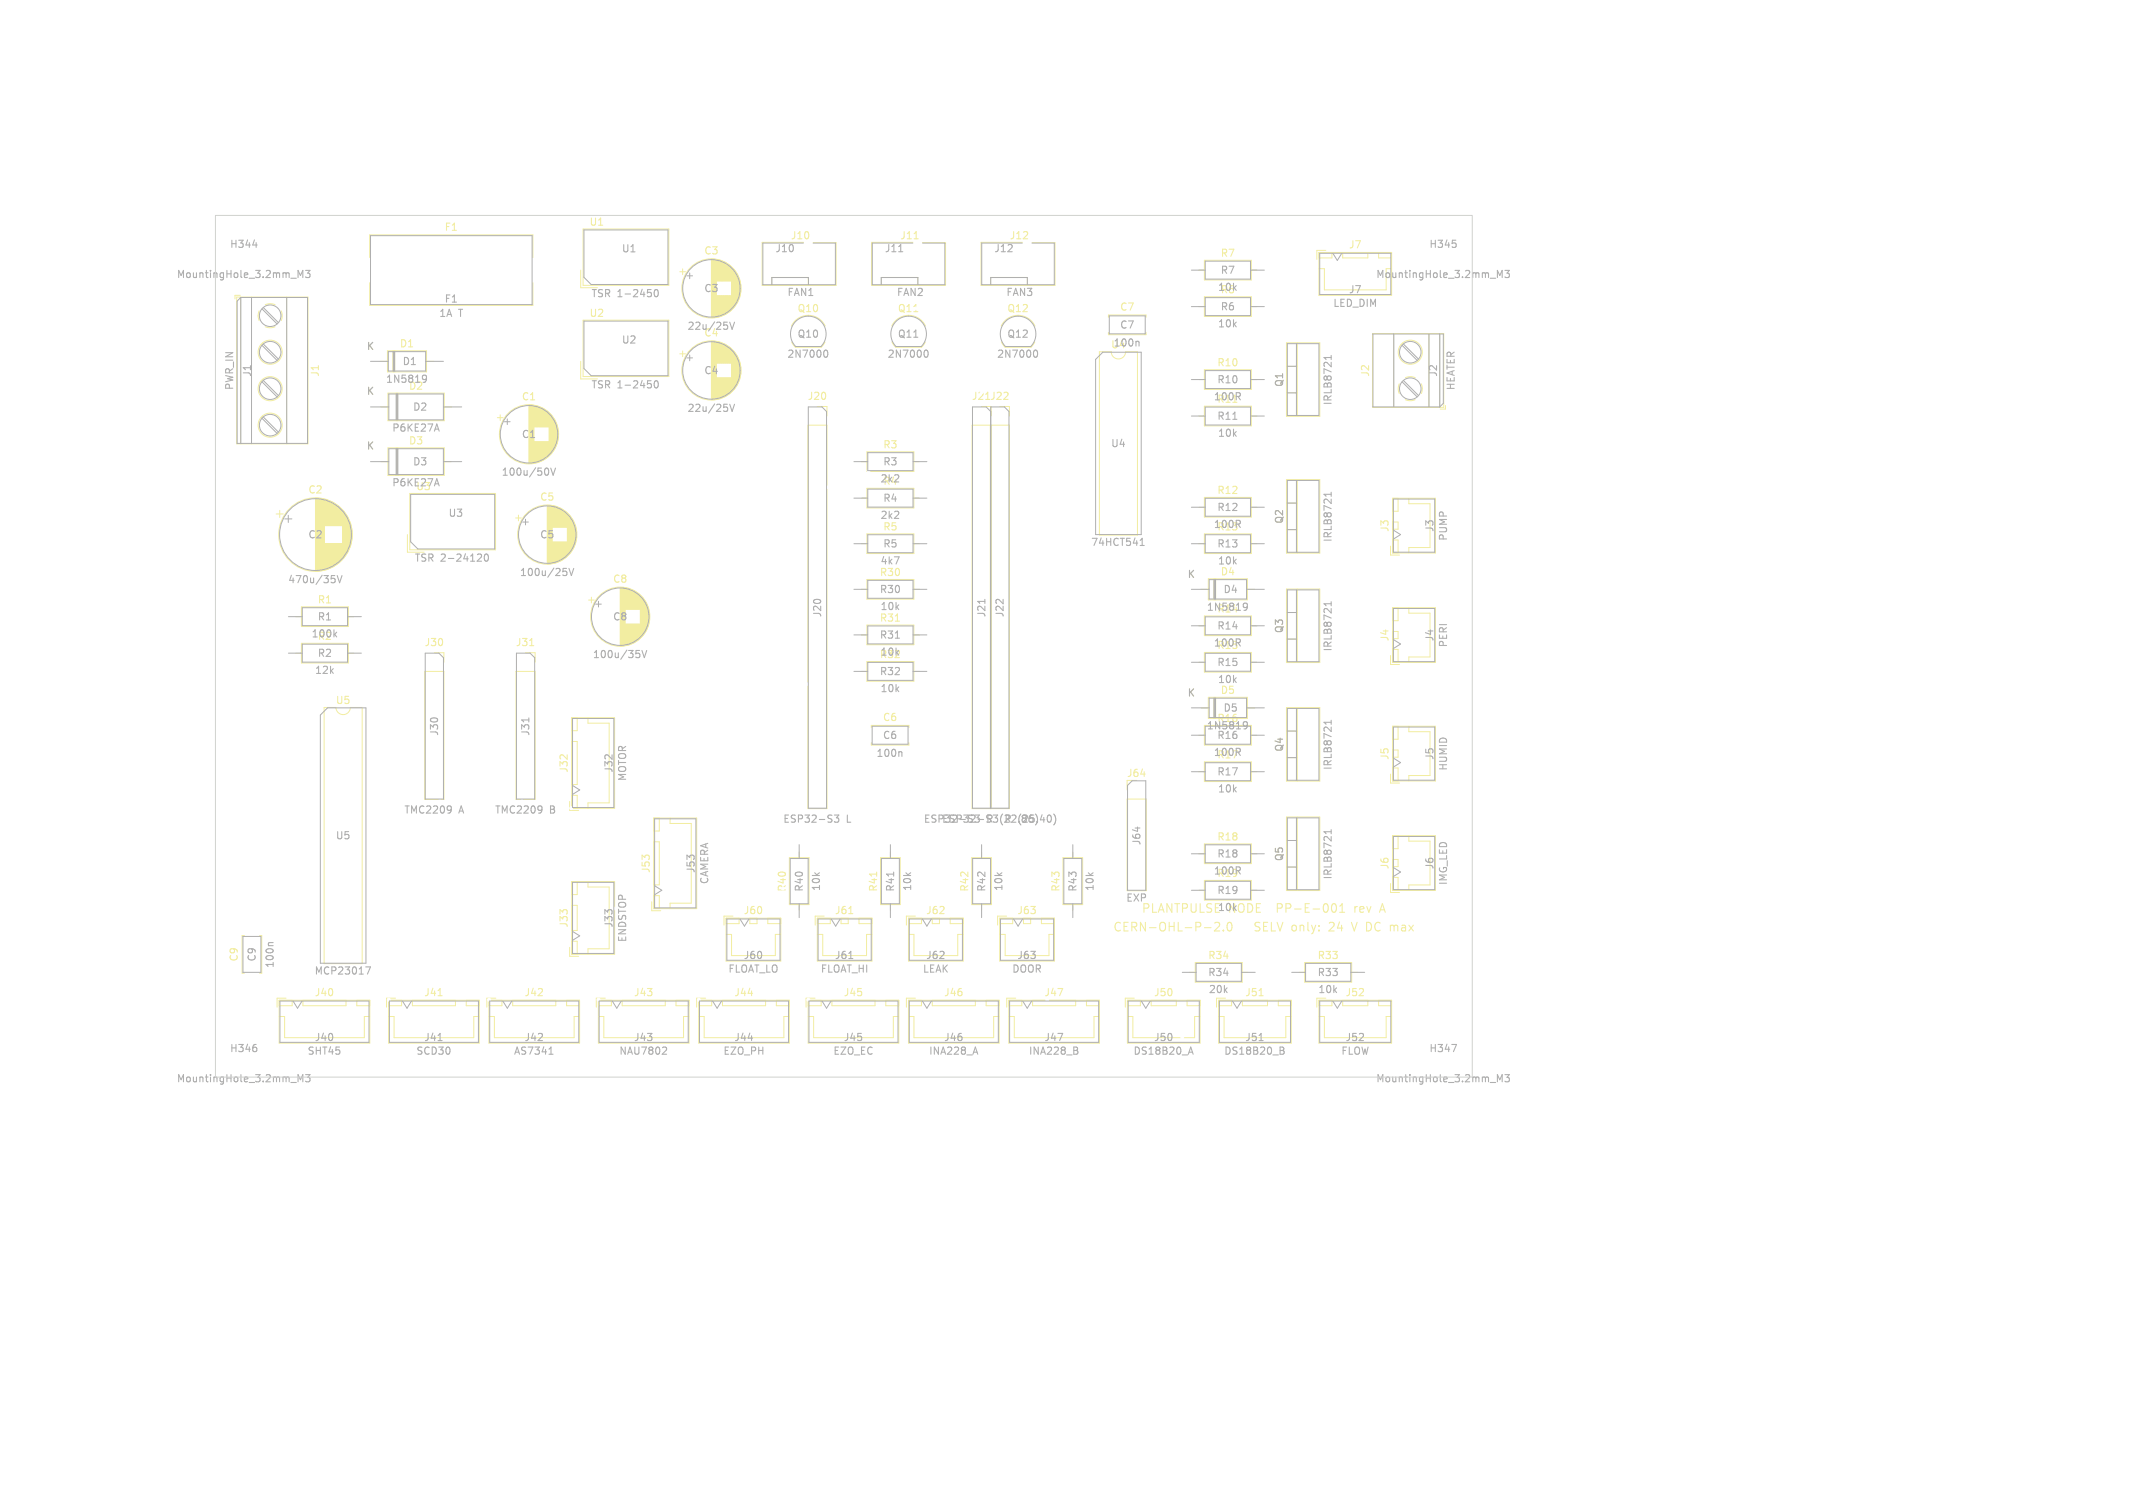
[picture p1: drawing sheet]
<svg xmlns="http://www.w3.org/2000/svg" width="297mm" height="210mm" viewBox="0 0 297 210" stroke-linecap="round" stroke-linejoin="round" font-family="sans-serif">
<defs><g id="words">
<g font-size="1.7" fill="#f2eda1">
<text x="154.9" y="129.9">CERN-OHL-P-2.0</text>
<text x="158.9" y="127.3">PLANTPULSE</text>
<text x="171" y="127.3">NODE</text>
<text x="175" y="129.9">SELV only:</text>
<text x="178.1" y="127.3">PP-E-001</text>
<text x="185.8" y="129.9">24</text>
<text x="189.1" y="127.3">rev</text>
<text x="189.2" y="129.9">V DC max</text>
<text x="192.9" y="127.3">A</text>
</g>
<g font-size="1.4" fill="#afafaf">
<text x="31.9" y="34.7">H344</text>
<text x="86.5" y="35.3">U1</text>
<text x="107.9" y="35.3">J10</text>
<text x="123.1" y="35.3">J11</text>
<text x="138.3" y="35.3">J12</text>
<text x="198.9" y="34.7">H345</text>
<text x="24.5" y="38.9">MountingHole_3.2mm_M3</text>
<text x="82.2" y="41.6">TSR 1-2450</text>
<text x="98" y="40.9">C3</text>
<text x="109.5" y="41.4">FAN1</text>
<text x="124.8" y="41.4">FAN2</text>
<text x="140" y="41.4">FAN3</text>
<text x="169.5" y="40.7">10k</text>
<text x="169.9" y="41.1">R6</text>
<text x="169.9" y="38.3">R7</text>
<text x="187.7" y="41">J7</text>
<text x="191.5" y="38.9">MountingHole_3.2mm_M3</text>
<text x="61" y="44.3">1A</text>
<text x="61.8" y="42.3">F1</text>
<text x="63.9" y="44.3">T</text>
<text x="95.6" y="46.1">22u/25V</text>
<text x="98" y="47.1">C4</text>
<text x="110.9" y="47.2">Q10</text>
<text x="124.9" y="47.2">Q11</text>
<text x="140.2" y="47.2">Q12</text>
<text x="155.9" y="46">C7</text>
<text x="169.5" y="45.8">10k</text>
<text x="169.9" y="43.4">R6</text>
<text x="185.5" y="42.9">LED_DIM</text>
<text x="35.1" y="52.6" transform="rotate(-90 35.1 52.6)">J1</text>
<text x="51" y="48.9">K</text>
<text x="53.6" y="53.5">1N5819</text>
<text x="56" y="51">D1</text>
<text x="86.5" y="48">U2</text>
<text x="98" y="52.3">C4</text>
<text x="109.5" y="50">2N7000</text>
<text x="123.5" y="50">2N7000</text>
<text x="138.7" y="50">2N7000</text>
<text x="154.6" y="48.7">U4</text>
<text x="155" y="48.5">100n</text>
<text x="169.4" y="53.6">R10</text>
<text x="178.9" y="54" transform="rotate(-90 178.9 54)">Q1</text>
<text x="200.3" y="52.6" transform="rotate(-90 200.3 52.6)">J2</text>
<text x="32.7" y="54.4" transform="rotate(-90 32.7 54.4)">PWR_IN</text>
<text x="51" y="55.2">K</text>
<text x="56.8" y="54.5">D2</text>
<text x="57.4" y="57.4">D2</text>
<text x="82.2" y="54.3">TSR 1-2450</text>
<text x="95.6" y="57.6">22u/25V</text>
<text x="168.9" y="56">100R</text>
<text x="169.4" y="56.3">R11</text>
<text x="169.4" y="58.7">R11</text>
<text x="185.6" y="56.5" transform="rotate(-90 185.6 56.5)">IRLB8721</text>
<text x="202.8" y="54.5" transform="rotate(-90 202.8 54.5)">HEATER</text>
<text x="51" y="62.8">K</text>
<text x="54.5" y="60.3">P6KE27A</text>
<text x="57.4" y="65">D3</text>
<text x="72.6" y="61.2">C1</text>
<text x="122.9" y="65">R3</text>
<text x="154.6" y="62.5">U4</text>
<text x="169.5" y="61">10k</text>
<text x="54.5" y="67.9">P6KE27A</text>
<text x="57.9" y="68.5">U3</text>
<text x="69.7" y="66.5">100u/50V</text>
<text x="122.5" y="67.4">2k2</text>
<text x="122.9" y="67.7">R4</text>
<text x="122.9" y="70.1">R4</text>
<text x="169.4" y="71.4">R12</text>
<text x="42.8" y="75.2">C2</text>
<text x="62.4" y="72.2">U3</text>
<text x="75.1" y="75.2">C5</text>
<text x="122.5" y="72.5">2k2</text>
<text x="122.9" y="76.4">R5</text>
<text x="151.8" y="76.2">74HCT541</text>
<text x="168.9" y="73.7">100R</text>
<text x="169.4" y="74.1">R13</text>
<text x="169.4" y="76.4">R13</text>
<text x="178.9" y="73" transform="rotate(-90 178.9 73)">Q2</text>
<text x="185.6" y="75.6" transform="rotate(-90 185.6 75.6)">IRLB8721</text>
<text x="199.8" y="74.2" transform="rotate(-90 199.8 74.2)">J3</text>
<text x="201.7" y="75.4" transform="rotate(-90 201.7 75.4)">PUMP</text>
<text x="40" y="81.4">470u/35V</text>
<text x="57.6" y="78.4">TSR 2-24120</text>
<text x="72.3" y="80.4">100u/25V</text>
<text x="122.4" y="82.8">R30</text>
<text x="122.5" y="78.8">4k7</text>
<text x="165.3" y="80.7">K</text>
<text x="169.5" y="78.8">10k</text>
<text x="170.3" y="82.8">D4</text>
<text x="43.3" y="89">100k</text>
<text x="44.1" y="89.3">R2</text>
<text x="44.1" y="86.6">R1</text>
<text x="85.3" y="86.6">C8</text>
<text x="114.5" y="86.1" transform="rotate(-90 114.5 86.1)">J20</text>
<text x="122.4" y="89.1">R31</text>
<text x="122.5" y="85.2">10k</text>
<text x="137.4" y="86.1" transform="rotate(-90 137.4 86.1)">J21</text>
<text x="139.9" y="86.1" transform="rotate(-90 139.9 86.1)">J22</text>
<text x="167.9" y="85.3">1N5819</text>
<text x="169.4" y="85.5">R14</text>
<text x="169.4" y="87.9">R14</text>
<text x="178.9" y="88.3" transform="rotate(-90 178.9 88.3)">Q3</text>
<text x="199.8" y="89.4" transform="rotate(-90 199.8 89.4)">J4</text>
<text x="43.8" y="94.1">12k</text>
<text x="44.1" y="91.7">R2</text>
<text x="82.4" y="91.9">100u/35V</text>
<text x="122.4" y="94.2">R32</text>
<text x="122.5" y="91.5">10k</text>
<text x="168.9" y="90.2">100R</text>
<text x="169.4" y="90.6">R15</text>
<text x="169.4" y="93">R15</text>
<text x="169.5" y="95.3">10k</text>
<text x="185.6" y="90.8" transform="rotate(-90 185.6 90.8)">IRLB8721</text>
<text x="201.7" y="90.3" transform="rotate(-90 201.7 90.3)">PERI</text>
<text x="122.5" y="96.6">10k</text>
<text x="165.3" y="97.2">K</text>
<text x="167.9" y="101.8">1N5819</text>
<text x="169.4" y="100.7">R16</text>
<text x="170.3" y="99.3">D5</text>
<text x="61.2" y="102.6" transform="rotate(-90 61.2 102.6)">J30</text>
<text x="73.9" y="102.6" transform="rotate(-90 73.9 102.6)">J31</text>
<text x="85.5" y="107.7" transform="rotate(-90 85.5 107.7)">J32</text>
<text x="121.9" y="105.6">100n</text>
<text x="122.8" y="103.1">C6</text>
<text x="168.9" y="105.5">100R</text>
<text x="169.4" y="105.8">R17</text>
<text x="169.4" y="103.1">R16</text>
<text x="178.9" y="104.8" transform="rotate(-90 178.9 104.8)">Q4</text>
<text x="185.6" y="107.3" transform="rotate(-90 185.6 107.3)">IRLB8721</text>
<text x="199.8" y="105.9" transform="rotate(-90 199.8 105.9)">J5</text>
<text x="201.7" y="107.4" transform="rotate(-90 201.7 107.4)">HUMID</text>
<text x="56.2" y="113.5">TMC2209</text>
<text x="63.9" y="113.5">A</text>
<text x="68.8" y="113.5">TMC2209</text>
<text x="76.5" y="113.5">B</text>
<text x="87.4" y="108.9" transform="rotate(-90 87.4 108.9)">MOTOR</text>
<text x="169.4" y="108.2">R17</text>
<text x="169.5" y="110.6">10k</text>
<text x="46.7" y="117.1">U5</text>
<text x="109" y="114.8">ESP32-S3</text>
<text x="117.9" y="114.8">L</text>
<text x="128.5" y="114.8">ESP32-S3</text>
<text x="131.1" y="114.8">ESP32-S3R</text>
<text x="139.5" y="114.8">(22.86)</text>
<text x="140" y="114.8">R</text>
<text x="142" y="114.8">(25.40)</text>
<text x="159" y="117.8" transform="rotate(-90 159 117.8)">J64</text>
<text x="169.4" y="119.6">R18</text>
<text x="96.9" y="121.7" transform="rotate(-90 96.9 121.7)">J53</text>
<text x="98.8" y="123.2" transform="rotate(-90 98.8 123.2)">CAMERA</text>
<text x="112" y="124.3" transform="rotate(-90 112 124.3)">R40</text>
<text x="114.4" y="124.2" transform="rotate(-90 114.4 124.2)">10k</text>
<text x="124.7" y="124.3" transform="rotate(-90 124.7 124.3)">R41</text>
<text x="127.1" y="124.2" transform="rotate(-90 127.1 124.2)">10k</text>
<text x="137.4" y="124.3" transform="rotate(-90 137.4 124.3)">R42</text>
<text x="139.8" y="124.2" transform="rotate(-90 139.8 124.2)">10k</text>
<text x="150.1" y="124.3" transform="rotate(-90 150.1 124.3)">R43</text>
<text x="152.5" y="124.2" transform="rotate(-90 152.5 124.2)">10k</text>
<text x="156.7" y="125.8">EXP</text>
<text x="168.9" y="122">100R</text>
<text x="169.4" y="122.3">R19</text>
<text x="169.4" y="124.7">R19</text>
<text x="178.9" y="120" transform="rotate(-90 178.9 120)">Q5</text>
<text x="185.6" y="122.6" transform="rotate(-90 185.6 122.6)">IRLB8721</text>
<text x="199.8" y="121.2" transform="rotate(-90 199.8 121.2)">J6</text>
<text x="201.7" y="123.4" transform="rotate(-90 201.7 123.4)">IMG_LED</text>
<text x="85.5" y="129.3" transform="rotate(-90 85.5 129.3)">J33</text>
<text x="87.4" y="131.3" transform="rotate(-90 87.4 131.3)">ENDSTOP</text>
<text x="169.5" y="127.1">10k</text>
<text x="35.8" y="134" transform="rotate(-90 35.8 134)">C9</text>
<text x="38.3" y="134.9" transform="rotate(-90 38.3 134.9)">100n</text>
<text x="43.7" y="135.9">MCP23017</text>
<text x="101.3" y="135.7">FLOAT_LO</text>
<text x="103.5" y="133.8">J60</text>
<text x="114.2" y="135.7">FLOAT_HI</text>
<text x="116.2" y="133.8">J61</text>
<text x="128.4" y="135.7">LEAK</text>
<text x="128.9" y="133.8">J62</text>
<text x="140.8" y="135.7">DOOR</text>
<text x="141.6" y="133.8">J63</text>
<text x="168.1" y="136.1">R34</text>
<text x="183.4" y="136.1">R33</text>
<text x="168.2" y="138.5">20k</text>
<text x="183.5" y="138.5">10k</text>
<text x="31.9" y="146.7">H346</text>
<text x="42.7" y="147.1">SHT45</text>
<text x="43.7" y="145.2">J40</text>
<text x="57.9" y="147.1">SCD30</text>
<text x="59" y="145.2">J41</text>
<text x="71.5" y="147.1">AS7341</text>
<text x="72.9" y="145.2">J42</text>
<text x="86.1" y="147.1">NAU7802</text>
<text x="88.2" y="145.2">J43</text>
<text x="100.6" y="147.1">EZO_PH</text>
<text x="102.1" y="145.2">J44</text>
<text x="115.9" y="147.1">EZO_EC</text>
<text x="117.4" y="145.2">J45</text>
<text x="129.3" y="147.1">INA228_A</text>
<text x="131.4" y="145.2">J46</text>
<text x="143.2" y="147.1">INA228_B</text>
<text x="145.3" y="145.2">J47</text>
<text x="157.7" y="147.1">DS18B20_A</text>
<text x="160.6" y="145.2">J50</text>
<text x="170.4" y="147.1">DS18B20_B</text>
<text x="173.3" y="145.2">J51</text>
<text x="186.7" y="147.1">FLOW</text>
<text x="187.3" y="145.2">J52</text>
<text x="198.9" y="146.7">H347</text>
<text x="24.5" y="150.9">MountingHole_3.2mm_M3</text>
<text x="191.5" y="150.9">MountingHole_3.2mm_M3</text>
</g>
<g font-size="1.4" fill="#f2eda1">
<text x="61.8" y="32.3">F1</text>
<text x="82" y="31.6">U1</text>
<text x="98" y="35.6">C3</text>
<text x="110" y="33.5">J10</text>
<text x="125.3" y="33.5">J11</text>
<text x="140.5" y="33.5">J12</text>
<text x="169.9" y="36">R7</text>
<text x="187.7" y="34.8">J7</text>
<text x="82" y="44.3">U2</text>
<text x="110.9" y="43.7">Q10</text>
<text x="140.2" y="43.7">Q12</text>
<text x="155.9" y="43.5">C7</text>
<text x="44.6" y="52.6" transform="rotate(-90 44.6 52.6)">J1</text>
<text x="55.6" y="48.6">D1</text>
<text x="169.4" y="51.2">R10</text>
<text x="190.8" y="52.6" transform="rotate(-90 190.8 52.6)">J2</text>
<text x="72.6" y="56">C1</text>
<text x="112.4" y="55.9">J20</text>
<text x="56.8" y="62.1">D3</text>
<text x="122.9" y="62.6">R3</text>
<text x="42.8" y="68.9">C2</text>
<text x="75.1" y="69.9">C5</text>
<text x="169.4" y="69">R12</text>
<text x="122.9" y="74.1">R5</text>
<text x="193.5" y="74.2" transform="rotate(-90 193.5 74.2)">J3</text>
<text x="85.3" y="81.4">C8</text>
<text x="122.4" y="80.4">R30</text>
<text x="169.9" y="80.3">D4</text>
<text x="44.1" y="84.2">R1</text>
<text x="122.4" y="86.8">R31</text>
<text x="193.5" y="89.4" transform="rotate(-90 193.5 89.4)">J4</text>
<text x="59" y="90.2">J30</text>
<text x="71.7" y="90.2">J31</text>
<text x="122.4" y="91.9">R32</text>
<text x="46.7" y="98.2">U5</text>
<text x="122.8" y="100.6">C6</text>
<text x="169.9" y="96.8">D5</text>
<text x="79.2" y="107.7" transform="rotate(-90 79.2 107.7)">J32</text>
<text x="193.5" y="105.9" transform="rotate(-90 193.5 105.9)">J5</text>
<text x="156.8" y="108.4">J64</text>
<text x="169.4" y="117.3">R18</text>
<text x="90.7" y="121.7" transform="rotate(-90 90.7 121.7)">J53</text>
<text x="122.3" y="124.3" transform="rotate(-90 122.3 124.3)">R41</text>
<text x="135" y="124.3" transform="rotate(-90 135 124.3)">R42</text>
<text x="147.7" y="124.3" transform="rotate(-90 147.7 124.3)">R43</text>
<text x="193.5" y="121.2" transform="rotate(-90 193.5 121.2)">J6</text>
<text x="79.2" y="129.3" transform="rotate(-90 79.2 129.3)">J33</text>
<text x="103.5" y="127.5">J60</text>
<text x="116.2" y="127.5">J61</text>
<text x="128.9" y="127.5">J62</text>
<text x="141.6" y="127.5">J63</text>
<text x="33.3" y="134" transform="rotate(-90 33.3 134)">C9</text>
<text x="168.1" y="133.8">R34</text>
<text x="183.4" y="133.8">R33</text>
<text x="43.7" y="138.9">J40</text>
<text x="59" y="138.9">J41</text>
<text x="72.9" y="138.9">J42</text>
<text x="88.2" y="138.9">J43</text>
<text x="102.1" y="138.9">J44</text>
<text x="117.4" y="138.9">J45</text>
<text x="131.4" y="138.9">J46</text>
<text x="160.6" y="138.9">J50</text>
<text x="173.3" y="138.9">J51</text>
<text x="187.3" y="138.9">J52</text>
</g>
<g font-size="1.4" fill="#fff">
<text x="124.9" y="43.7">Q11</text>
<text x="135.2" y="55.9">J21 J22</text>
<text x="109.6" y="124.3" transform="rotate(-90 109.6 124.3)">R40</text>
<text x="145.3" y="138.9">J47</text>
</g>
</g></defs>
<g fill="none" stroke="#f2eda1" stroke-width=".15">
<path d="M127.3 33.3h.6M127.2 43.4h.6M73.8 89.9h.5M124.7 86.5h.5M61 138.7h.6M118.2 127.2h.6M122.1 121.4v.6M169.1 128.6l.5-.2 .2 .2v.2l-.7 .8h.7M170.3 129.5v.1M171 128.6l.1-.2a.65 .65 0 0 1 .5 .5 .65 .65 0 0 1-.2 .7h-.1a.65 .65 0 0 1-.3-1zM175.3 138.7h.6M185.5 128.4l-.4 .2"/>
<path d="M185.6 125.9l.1-.1a.65 .65 0 0 1 .5 .5 .65 .65 0 0 1-.3 .7h-.3M185.7 129l-.7 .6h.8M186.5 127h.7M186.5 126.2l.4-.4v1.2M188.2 128.4l.4 1.2 .4-1.2M192.2 126.7h.6M192.5 125.8l-.4 1.2"/>
</g>
<g fill="none" stroke="#f2eda1" stroke-width=".14">
<path d="M51.5 35.9v-3.2h22.7v3.2M51.5 39.4v3.1h22.7v-3.1M80.9 37.6v2.5h2.3M81.2 31.9h11.9v7.8h-11.9zM94.7 37.8h.8M95.1 37.4v.8M99.1 36.1v8.1M99.2 36.1v8.1M99.3 36.1v8.1M99.4 36.1v8.1M99.5 36.1v8.1M99.6 36.1v8.1"/>
<path d="M99.7 36.1v8.1M99.8 36.1v3M99.8 36.2v2.9M99.9 36.2v2.9M100 36.2v2.9M100.1 36.2v2.9M100.2 36.2v2.9M100.3 36.3v2.8M100.4 36.3v2.8M100.5 36.3v2.8M100.5 36.4v2.7M100.6 36.4v2.7"/>
<path d="M100.7 36.4v2.7M100.8 36.5v2.6M100.9 36.5v2.6M101 36.6v2.5M101.1 36.6v2.5M101.2 36.7v2.4M101.3 36.7v2.4M101.3 36.8v2.3M101.4 36.8v2.3M101.5 36.9v2.2M101.6 36.9v2.2M101.6 37v2.1"/>
<path d="M101.7 37v2.1M101.7 37.1v2M101.8 37.1v2M101.9 37.2v5.9M101.9 37.3v5.8M102 37.3v5.7M102.1 37.4v5.5M102.1 37.5v5.4M102.2 37.5v5.3M102.2 37.6v5.2M102.3 37.6v5.1M102.3 37.7v5"/>
<path d="M102.3 37.7v4.9M102.4 37.8v4.8M102.4 37.8v4.7M102.5 37.9v4.5M102.5 38v4.3M102.6 38.1v4.2M102.6 38.1v4.1M102.7 38.2v3.9M102.7 38.3v3.7M102.8 38.4v3.5M102.8 38.5v3.3M102.9 38.6v3.1"/>
<path d="M102.9 38.7v2.9M102.9 38.8v2.7M103 38.9v2.5M103 39.1v2.2M103.1 39.2v1.9M103.1 39.4v1.5M103.1 39.6v1.1M107.5 39.6v-1h5v1M111.9 33.8h-5.8v5.9h10.3v-5.9h-3.2M122.7 39.6v-1h5.1v1M127.1 33.8h-5.7v5.9h10.3v-5.9h-3.2M137.9 39.6v-1h5.1v1"/>
<path d="M142.3 33.8h-5.7v5.9h10.3v-5.9h-3.2M166.9 37.6h.8M167.7 36.3h6.5v2.7h-6.5zM174.2 37.6h.8M183.6 35.2h10.2v5.9h-10.2zM183.7 37.4h.7v3h8.6v-3h.8M184.6 34.9h-1.2v1.2M185.5 35.2v.7h-1.8M187 35.2v.7h3.5v-.7M192 35.2v.7h1.8M33 41.4h9.9v20.4h-9.9zM33.5 41.1h-.8v.5"/>
<path d="M33.5 41.4v20.4M35 41.4v20.4M35.9 44l.2 .7M36.1 43.3l-.2 .7M36.3 48h.1M36.3 53.1h.1M36.3 58.1l.1 .1M36.6 47.8h.1M36.6 52.9h.1M36.6 57.9v.1M36.9 45.5l.6 .1 .8-.1M36.9 42.4l.8-.1 .6 .1"/>
<path d="M38.6 50.3h.1M38.6 55.4h.1M38.9 50.1h.1M38.9 55.2h.1M39.2 43.3l.1 .8-.1 .6M39.9 41.4v20.4M52.9 50.3h1.1M53 56.7h1M54 48.9h5.4v2.9h-5.4zM54 54.7h7.9v3.9h-7.9zM54.7 48.9v2.9M54.9 48.9v2.9"/>
<path d="M55 48.9v2.9M55.2 54.7v3.9M55.3 54.7v3.9M55.4 54.7v3.9M59.4 50.3h1M61.9 56.7h1M69.3 58.2h.8M69.7 57.8v.8M73.7 56.4v8.2M73.8 56.4v8.2M73.9 56.4v8.2M74 56.4v8.1"/>
<path d="M74.1 56.4v8.1M74.2 56.4v8.1M74.3 56.4v8.1M74.3 56.5v8M74.4 56.5v2.9M74.5 56.5v2.9M74.6 56.5v2.9M74.7 56.5v2.9M74.8 56.6v2.8M74.9 56.6v2.8M75 56.6v2.8M75.1 56.6v2.8"/>
<path d="M75.1 56.7v2.7M75.2 56.7v2.7M75.3 56.7v2.7M75.3 56.8v2.6M75.4 56.8v2.6M75.5 56.8v2.6M75.5 56.9v2.5M75.6 56.9v2.5M75.7 56.9v2.5M75.7 57v2.4M75.8 57v2.4M75.9 57v2.4"/>
<path d="M75.9 57.1v2.3M76 57.1v2.3M76.1 57.2v2.2M76.2 57.3v2.1M76.3 57.3v2.1M76.3 57.4v2M76.4 57.4v2M76.4 57.5v1.9M76.5 57.5v6M76.5 57.5v5.9M76.5 57.6v5.8M76.6 57.6v5.7"/>
<path d="M76.6 57.7v5.6M76.7 57.7v5.6M76.7 57.7v5.5M76.7 57.8v5.4M76.8 57.8v5.3M76.8 57.9v5.2M76.9 57.9v5.1M76.9 58v5M76.9 58v4.9M77 58.1v4.8M77 58.1v4.7M77.1 58.2v4.6"/>
<path d="M77.1 58.3v4.4M77.1 58.3v4.3M77.2 58.4v4.2M77.2 58.4v4.1M77.3 58.5v3.9M77.3 58.6v3.8M77.3 58.7v3.6M77.4 58.7v3.5M77.4 58.8v3.3M77.5 58.9v3.1M77.5 59v2.9M77.5 59.1v2.7"/>
<path d="M77.6 59.3v2.4M77.6 59.4v2.2M77.7 59.5v1.9M77.7 59.7v1.5M77.7 59.9v1.1M80.9 50.3v2.5h2.3M81.2 44.6h11.9v7.8h-11.9zM94.7 49.3h.8M95.1 48.9v.8M99.1 47.5v8.2M99.2 47.5v8.2M99.3 47.5v8.2"/>
<path d="M99.4 47.5v8.2M99.5 47.5v8.2M99.5 47.5v8.1M99.6 47.5v8.1M99.7 47.6v8M99.8 41.2v3M99.8 47.6v3M99.8 52.6v3M99.9 41.2v3M99.9 47.6v3M99.9 52.6v3M99.9 41.2v2.9"/>
<path d="M100 41.2v2.9M100 47.6v3M100 52.6v3M100.1 41.2v2.9M100.1 47.6v3M100.1 52.6v2.9M100.1 47.7v2.9M100.2 41.2v2.9M100.2 47.7v2.9M100.2 52.6v2.9M100.3 41.2v2.9M100.3 47.7v2.9"/>
<path d="M100.3 52.6v2.9M100.3 41.2v2.8M100.4 41.2v2.8M100.4 47.7v2.9M100.4 52.6v2.9M100.4 52.6v2.8M100.5 41.2v2.8M100.5 47.8v2.8M100.5 52.6v2.8M100.6 41.2v2.7M100.6 47.8v2.8M100.6 52.6v2.8"/>
<path d="M100.7 41.2v2.7M100.7 47.8v2.8M100.7 52.6v2.7M100.7 47.9v2.7M100.8 41.2v2.7M100.8 47.9v2.7M100.8 52.6v2.7M100.8 41.2v2.6M100.9 41.2v2.6M100.9 47.9v2.7M100.9 52.6v2.7M100.9 52.6v2.6"/>
<path d="M100.9 48v2.6M101 41.2v2.6M101 48v2.6M101 52.6v2.6M101 41.2v2.5M101.1 41.2v2.5M101.1 48v2.6M101.1 52.6v2.6M101.1 52.6v2.5M101.1 48.1v2.5M101.2 41.2v2.5M101.2 48.1v2.5"/>
<path d="M101.2 52.6v2.5M101.2 41.2v2.4M101.3 41.2v2.4M101.3 48.1v2.5M101.3 52.6v2.4M101.3 48.2v2.4M101.4 41.2v2.3M101.4 48.2v2.4M101.4 52.6v2.4M101.4 48.3v2.3M101.4 52.6v2.3M101.5 41.2v2.3"/>
<path d="M101.5 48.3v2.3M101.5 52.6v2.3M101.5 41.2v2.2M101.5 52.6v2.2M101.6 41.2v2.2M101.6 48.4v2.2M101.6 52.6v2.2M101.6 41.2v2.1M101.7 41.2v2.1M101.7 48.4v2.2M101.7 52.6v2.1M101.7 48.5v2.1"/>
<path d="M101.8 41.2v2M101.8 48.5v2.1M101.8 52.6v2M101.8 48.6v2M101.9 48.6v6M101.9 48.6v5.9M101.9 48.7v5.8M102 48.7v5.8M102 48.8v5.6M102.1 48.8v5.6M102.1 48.8v5.5M102.1 48.9v5.4"/>
<path d="M102.2 48.9v5.3M102.2 49v5.2M102.3 49v5.1M102.3 49.1v5M102.3 49.1v4.9M102.4 49.2v4.8M102.4 49.2v4.7M102.5 49.3v4.6M102.5 49.4v4.4M102.6 49.5v4.2M102.6 49.6v4M102.7 49.6v4"/>
<path d="M102.7 49.7v3.8M102.7 49.8v3.6M102.8 49.9v3.4M102.8 49.9v3.3M102.9 50v3.1M102.9 50.1v2.9M102.9 50.2v2.7M103 50.4v2.4M103 50.5v2.2M103.1 50.6v1.9M103.1 50.8v1.6M103.1 51.1v1"/>
<path d="M110.2 45.4a2.6 2.6 0 0 1 2.3-1.5 2.6 2.6 0 0 1 2.4 1.5M110.2 47.6l.6 .8h3.6l.5-.8M112.5 59.2h2.6v53.4h-2.6zM113.8 56.6h1.3v1.3M124.2 45.4a2.6 2.6 0 0 1 2.3-1.5 2.6 2.6 0 0 1 2.4 1.5M124.2 47.6l.5 .8h3.6l.5-.8M135.3 59.2h5.2v53.4h-5.2zM136.7 56.6h1.3v1.3M137.9 59.2v53.4M138 59.2v53.4M139.2 56.6h1.3v1.3M139.4 45.4a2.6 2.6 0 0 1 2.4-1.5 2.6 2.6 0 0 1 2.3 1.5"/>
<path d="M139.4 47.6l.6 .8h3.6l.5-.8M153.1 49h1.6a1 1 0 0 0 1 1 1 1 0 0 0 1-1h1.7v25.5h-5.3zM154.3 44.2v-.3h5.3v.3M154.3 46.3v.3h5.3v-.3M166.9 42.7h.8M166.9 57.9h.8M166.9 52.9h.8M167.7 41.3h6.5v2.8h-6.5zM167.7 51.5h6.5v2.7h-6.5zM167.7 56.6h6.5v2.7h-6.5zM174.2 42.7h.8M174.2 57.9h.8"/>
<path d="M174.2 52.9h.8M179.1 47.7h4.7v10.3h-4.7zM179.1 54.7h1.5M179.1 51h1.5M180.6 47.7v10.3M191.1 46.5h9.9v10.2h-9.9zM194.1 46.5v10.2M194.8 53.4l-.1 .6 .1 .8M195.1 48h.1M195.3 47.8h.1M195.7 55.7l.6 .1 .8-.1M195.7 52.6l.8-.1 .6 .1"/>
<path d="M197.4 50.3h.1M197.6 50.1h.1M197.9 53.4l.1 .7M198.1 54.1l-.2 .7M199 46.5v10.2M200.5 46.5v10.2M201.3 56.5v.5h-.8M38.5 71.6h1M38.6 60.4l.1 .1M38.9 60.2v.1M39 71.1v1M43.9 69.4v10.1"/>
<path d="M44 69.4v10.1M44.1 69.4v10.1M44.2 69.4v10.1M44.3 69.4v10.1M44.4 69.4v10.1M44.5 69.4v10.1M44.6 69.4v10.1M44.7 69.4v10.1M44.8 69.4v10.1M44.9 69.5v9.9M45 69.5v9.9M45.1 69.5v9.9"/>
<path d="M45.2 69.5v9.9M45.2 69.5v3.7M45.2 75.7v3.7M45.3 69.5v3.7M45.3 75.7v3.7M45.3 69.6v3.6M45.3 75.7v3.6M45.4 69.6v3.6M45.4 75.7v3.6M45.5 69.6v3.6M45.5 75.7v3.6M45.6 69.6v3.6"/>
<path d="M45.6 75.7v3.6M45.6 69.7v3.5M45.6 75.7v3.5M45.7 69.7v3.5M45.7 75.7v3.5M45.8 69.7v3.5M45.8 75.7v3.5M45.9 69.7v3.5M45.9 75.7v3.5M45.9 69.8v3.4M45.9 75.7v3.4M46 69.8v3.4"/>
<path d="M46 75.7v3.4M46.1 69.8v3.4M46.1 75.7v3.4M46.1 69.9v3.3M46.1 75.7v3.3M46.2 69.9v3.3M46.2 75.7v3.3M46.3 69.9v3.3M46.3 75.7v3.3M46.3 70v3.2M46.3 75.7v3.2M46.4 70v3.2"/>
<path d="M46.4 75.7v3.2M46.5 70v3.2M46.5 75.7v3.2M46.5 70.1v3.1M46.5 75.7v3.1M46.6 70.1v3.1M46.6 75.7v3.1M46.7 70.2v3M46.7 75.7v3M46.8 70.2v3M46.8 75.7v3M46.8 70.3v2.9"/>
<path d="M46.8 75.7v2.9M46.9 70.3v2.9M46.9 75.7v2.9M47 70.4v2.8M47 75.7v2.8M47.1 70.4v2.8M47.1 75.7v2.8M47.1 70.5v2.7M47.1 75.7v2.7M47.2 70.5v2.7M47.2 75.7v2.7M47.2 70.6v2.6"/>
<path d="M47.2 75.7v2.6M47.3 70.6v2.6M47.3 75.7v2.6M47.3 70.7v2.5M47.3 75.7v2.5M47.4 70.7v2.5M47.4 75.7v2.5M47.5 70.8v2.4M47.5 75.7v2.4M47.6 70.9v2.3M47.6 75.7v2.3M47.7 71v2.2"/>
<path d="M47.7 75.7v2.2M47.7 71v6.9M47.7 71.1v6.7M47.8 71.1v6.7M47.9 71.2v6.5M47.9 71.3v6.3M48 71.3v6.3M48 71.4v6.1M48.1 71.4v6M48.1 71.5v5.9M48.1 71.6v5.7M48.2 71.6v5.7"/>
<path d="M48.2 71.7v5.5M48.3 71.7v5.5M48.3 71.8v5.3M48.3 71.9v5.1M48.4 71.9v5.1M48.4 72v4.9M48.5 72.1v4.7M48.5 72.2v4.5M48.6 72.3v4.3M48.6 72.4v4.1M48.7 72.5v3.9M48.7 72.6v3.7"/>
<path d="M48.7 72.7v3.5M48.8 72.8v3.3M48.8 72.9v3.1M48.9 73.1v2.7M48.9 73.2v2.5M48.9 73.4v2.1M49 73.6v1.7M49 73.9v1.1M53 64.3h1M54 62.4h7.9v3.8h-7.9zM55.2 62.4v3.8M55.3 62.4v3.8"/>
<path d="M55.4 62.4v3.8M56.7 74.4v2.5h2.4M57.1 68.7h11.9v7.9h-11.9zM61.9 64.3h1M71.8 72.1h.8M72.2 71.7v.8M74.4 61.5v3M74.5 61.5v3M74.6 61.5v3M74.6 61.5v2.9M74.7 61.5v2.9M74.8 61.5v2.9"/>
<path d="M74.9 61.5v2.9M75 61.5v2.8M75.1 61.5v2.8M75.2 61.5v2.8M75.3 61.5v2.7M75.4 61.5v2.7M75.5 61.5v2.6M75.6 61.5v2.6M75.7 61.5v2.5M75.8 61.5v2.5M75.8 61.5v2.4M75.9 61.5v2.4"/>
<path d="M76 61.5v2.3M76.1 61.5v2.3M76.1 61.5v2.2M76.2 61.5v2.2M76.2 70.4v8.1M76.3 61.5v2.1M76.3 70.4v8.1M76.4 70.4v8.1M76.4 61.5v2M76.5 70.4v8.1M76.6 70.4v8.1M76.7 70.4v8.1"/>
<path d="M76.8 70.4v8.1M76.9 70.4v8.1M76.9 70.4v3M76.9 75.5v3M77 70.4v3M77 75.5v3M77 70.5v2.9M77 75.5v2.9M77.1 70.5v2.9M77.1 75.5v2.9M77.2 70.5v2.9M77.2 75.5v2.9"/>
<path d="M77.3 70.5v2.9M77.3 75.5v2.9M77.4 70.5v2.9M77.4 75.5v2.9M77.4 70.6v2.8M77.4 75.5v2.8M77.5 70.6v2.8M77.5 75.5v2.8M77.6 70.6v2.8M77.6 75.5v2.8M77.7 70.6v2.8M77.7 75.5v2.8"/>
<path d="M77.7 70.7v2.7M77.7 75.5v2.7M77.8 70.7v2.7M77.8 75.5v2.7M77.9 70.7v2.7M77.9 75.5v2.7M78 70.8v2.6M78 75.5v2.6M78.1 70.8v2.6M78.1 75.5v2.6M78.2 70.9v2.5M78.2 75.5v2.5"/>
<path d="M78.3 70.9v2.5M78.3 75.5v2.5M78.3 71v2.4M78.3 75.5v2.4M78.4 71v2.4M78.4 75.5v2.4M78.5 71.1v2.3M78.5 75.5v2.3M78.6 71.1v2.3M78.6 75.5v2.3M78.6 71.2v2.2M78.6 75.5v2.2"/>
<path d="M78.7 71.2v2.2M78.7 75.5v2.2M78.8 71.3v2.1M78.8 75.5v2.1M78.9 71.4v2M78.9 75.5v2M79 71.4v2M79 75.5v2M79 71.5v5.9M79.1 71.5v5.9M79.1 71.6v5.7M79.2 71.6v5.7"/>
<path d="M79.2 71.7v5.5M79.3 71.8v5.3M79.4 71.8v5.3M79.4 71.9v5.1M79.5 72v4.9M79.5 72v4.8M79.6 72.1v4.7M79.6 72.2v4.5M79.7 72.3v4.3M79.8 72.4v4.1M79.8 72.5v3.9M79.8 72.6v3.7"/>
<path d="M79.9 72.6v3.7M79.9 72.7v3.5M80 72.8v3.3M80 72.9v3.1M80 73v2.9M80.1 73.1v2.7M80.1 73.2v2.5M80.2 73.4v2.1M80.2 73.5v1.9M80.2 73.7v1.5M80.3 73.9v1.1M119.9 69.4h.8"/>
<path d="M119.9 64.3h.8M119.9 75.7h.8M120.7 62.9h6.5v2.8h-6.5zM120.7 68h6.5v2.7h-6.5zM120.7 74.4h6.5v2.7h-6.5zM127.2 69.4h.8M127.2 64.3h.8M127.2 75.7h.8M166.9 70.6h.8M166.9 75.7h.8M167.7 69.3h6.5v2.7h-6.5zM167.7 74.4h6.5v2.7h-6.5z"/>
<path d="M174.2 70.6h.8M174.2 75.7h.8M179.1 66.8h4.7v10.2h-4.7zM179.1 73.8h1.5M179.1 70.1h1.5M180.6 66.8v10.2M193.6 76v1.3h1.3M193.9 69.4h6v7.6h-6zM193.9 69.4h.8v1.8h-.8zM193.9 72.7h.8v1h-.8M193.9 77v-1.8h.8v1.8M196.2 69.4v.7h2.9v6.2h-2.9v.7"/>
<path d="M41.2 85.9h.8M41.2 91h.8M42 84.5h6.5v2.8h-6.5zM42 89.6h6.5v2.7h-6.5zM45.1 98.5h1.7a1 1 0 0 0 1 1 1 1 0 0 0 1-1h1.6v35.7h-5.3zM48.5 85.9h.8M48.5 91h.8M59.1 93.5h2.7v17.8h-2.7zM60.5 90.9h1.3v1.3M71.8 93.5h2.7v17.8h-2.7zM73.2 90.9h1.3v1.3M79.6 100h6v12.6h-6z"/>
<path d="M79.6 100h.8v1.8h-.8M81.9 100v.7h2.9v11.1h-2.9v.8M82 83.6h.8M82.4 83.2v.8M86.4 81.8v8.2M86.5 81.8v8.2M86.6 81.8v8.2M86.7 81.8v8.1M86.8 81.8v8.1M86.9 81.8v8.1M87 81.8v8.1M87 81.9v8"/>
<path d="M87.1 81.9v2.9M87.1 86.9v3M87.2 81.9v2.9M87.2 86.9v3M87.3 81.9v2.9M87.3 86.9v3M87.3 86.9v2.9M87.4 81.9v2.9M87.4 86.9v2.9M87.5 82v2.8M87.5 86.9v2.9M87.6 82v2.8"/>
<path d="M87.6 86.9v2.9M87.7 82v2.8M87.7 86.9v2.8M87.8 82v2.8M87.8 86.9v2.8M87.8 82.1v2.7M87.9 82.1v2.7M87.9 86.9v2.8M88 82.1v2.7M88 86.9v2.7M88 82.2v2.6M88.1 82.2v2.6"/>
<path d="M88.1 86.9v2.7M88.2 82.2v2.6M88.2 86.9v2.6M88.2 82.3v2.5M88.3 82.3v2.5M88.3 86.9v2.6M88.4 82.3v2.5M88.4 86.9v2.5M88.4 82.4v2.4M88.5 82.4v2.4M88.5 86.9v2.5M88.5 86.9v2.4"/>
<path d="M88.6 82.4v2.4M88.6 86.9v2.4M88.6 82.5v2.3M88.7 82.5v2.3M88.7 86.9v2.3M88.8 82.6v2.2M88.8 86.9v2.3M88.8 86.9v2.2M88.9 82.7v2.1M88.9 86.9v2.2M89 82.7v2.1M89 86.9v2.1"/>
<path d="M89 82.8v2M89.1 82.8v2M89.1 86.9v2M89.1 82.9v1.9M89.2 82.9v6M89.2 82.9v5.9M89.2 83v5.8M89.3 83v5.7M89.3 83.1v5.6M89.4 83.1v5.6M89.4 83.1v5.5M89.4 83.2v5.4"/>
<path d="M89.5 83.2v5.3M89.5 83.3v5.2M89.6 83.3v5.1M89.6 83.4v5M89.6 83.4v4.9M89.7 83.5v4.8M89.7 83.5v4.7M89.8 83.6v4.6M89.8 83.7v4.4M89.8 83.7v4.3M89.9 83.8v4.2M89.9 83.8v4.1"/>
<path d="M90 83.9v3.9M90 84v3.8M90 84.1v3.6M90.1 84.1v3.5M90.1 84.2v3.3M90.2 84.3v3.1M90.2 84.4v2.9M90.2 84.5v2.7M90.3 84.7v2.4M90.3 84.8v2.2M90.4 84.9v1.9M90.4 85.1v1.5"/>
<path d="M90.4 85.3v1.1M119.9 93.5h.8M119.9 88.4h.8M119.9 82.1h.8M120.7 80.7h6.5v2.7h-6.5zM120.7 87.1h6.5v2.7h-6.5zM120.7 92.1h6.5v2.8h-6.5zM127.2 93.5h.8M127.2 88.4h.8M127.2 82.1h.8M166.9 92.2h.8M166.9 87.1h.8"/>
<path d="M167.2 98.6h1.1M167.2 82.1h1.1M167.7 85.8h6.5v2.7h-6.5zM167.7 90.9h6.5v2.7h-6.5zM168.3 80.6h5.4v2.9h-5.4zM168.3 97.1h5.4v3h-5.4zM169 80.6v2.9M169 97.1v3M169.2 80.6v2.9M169.2 97.1v3M169.3 80.6v2.9M169.3 97.1v3"/>
<path d="M173.7 98.6h1M173.7 82.1h1M174.2 92.2h.8M174.2 87.1h.8M179.1 82h4.7v10.3h-4.7zM179.1 98.5h4.7v10.3h-4.7zM179.1 89h1.5M179.1 85.3h1.5M180.6 82v10.3M180.6 98.5v10.3M193.6 91.3v1.2h1.3M193.9 84.6h6v7.7h-6z"/>
<path d="M193.9 84.6v1.8h.8v-1.8M193.9 87.9h.8v1h-.8M193.9 92.2v-1.8h.8v1.8M196.2 84.6v.8h2.9v6.1h-2.9v.7M79.3 111.6v1.3h1.3M79.6 103.3h.8v6h-.8M79.6 110.8h.8v1.8M91 113.9h6v12.6h-6zM91.1 113.9v1.8h.7v-1.8M91.1 117.2h.7v6h-.7zM93.3 113.9v.8h2.9v11.1h-2.9v.7M109.9 119.4h2.8v6.6h-2.8z"/>
<path d="M111.3 118.7v.7M121.3 101.3v-.3h5.3v.3M121.3 103.4v.4h5.3v-.4M122.6 119.4h2.8v6.6h-2.8zM124 118.7v.7M135.3 119.4h2.8v6.6h-2.8zM136.7 118.7v.7M148 119.4h2.8v6.6h-2.8zM149.4 118.7v.7M156.9 108.7v1.3M156.9 111.3h2.7v12.7h-2.7zM166.9 102.4h.8"/>
<path d="M166.9 118.9h.8M166.9 107.5h.8M167.7 101h6.5v2.8h-6.5zM167.7 106.1h6.5v2.7h-6.5zM167.7 117.5h6.5v2.8h-6.5zM174.2 102.4h.8M174.2 118.9h.8M174.2 107.5h.8M179.1 113.8h4.7v10.2h-4.7zM179.1 117h1.5M179.1 105.5h1.5M179.1 101.8h1.5"/>
<path d="M180.6 113.8v10.2M193.6 107.8v1.3h1.3M193.9 101.1h6v7.7h-6zM193.9 116.4h6v7.6h-6zM193.9 101.1h.8v1.9h-.8zM193.9 104.4h.8v1h-.8M193.9 108.8v-1.8h.8v1.8M193.9 116.4h.8v1.8h-.8zM193.9 119.7h.8v1h-.8M196.2 101.1v.8h2.9v6.1h-2.9v.8M196.2 116.4v.7h2.9v6.1h-2.9v.8M34 130.3h-.3v5.2h.3"/>
<path d="M36.1 130.3h.4v5.2h-.4M38.9 139.3h12.6v6h-12.6zM39.8 139h-1.2v1.3M40.7 139.3v.8h-1.8M42.2 139.3v.8h6v-.8M49.7 139.3v.8h1.8M54.1 139.3h12.6v6h-12.6zM54.1 139.3v.8h1.8v-.8M55.1 139h-1.3v1.3M57.4 139.3v.8h6v-.8M64.9 139.3v.8h1.8M68.1 139.3h12.6v6h-12.6z"/>
<path d="M69 139h-1.2v1.3M69.9 139.3v.8h-1.8M71.4 139.3v.8h6v-.8M78.9 139.3v.8h1.8M79.3 131.9v1.3h1.3M79.6 122.8h6v10.1h-6zM79.6 126.1h.8v3.5h-.8M79.6 131.1h.8v1.8h-.8M80.4 122.8v1.8h-.8M81.9 122.8v.7h2.9v8.6h-2.9v.8M83.3 139.3h12.6v6h-12.6zM84.3 139h-1.3v1.3"/>
<path d="M85.1 139.3v.8h-1.8M86.6 139.3v.8h6v-.8M90.7 125.6v1.2h1.3M91.1 126.5v-1.8h.7v1.8M94.1 139.3v.8h1.8M97.3 139.3h12.6v6h-12.6zM98.2 139h-1.2v1.3M99.1 139.3v.8h-1.8M100.6 139.3v.8h6v-.8M101.1 127.9h7.6v5.9h-7.6zM101.1 127.9h1.8v.7h-1.8zM101.1 130.1h.8v3h6.1v-3h.7"/>
<path d="M102.1 127.6h-1.3v1.2M104.4 127.9v.7h1v-.7M108.1 139.3v.8h1.8M108.7 127.9h-1.8v.7h1.8M111.3 126v.8M112.5 139.3h12.7v6h-12.7zM113.5 139h-1.3v1.3M113.8 127.9h7.6v5.9h-7.6zM113.8 127.9h1.8v.7h-1.8M113.8 130.1h.8v3h6.1v-3h.7M114.3 139.3v.8h-1.8M114.8 127.6h-1.3v1.2"/>
<path d="M115.8 139.3v.8h6v-.8M117.1 127.9v.7h1v-.7M121.4 127.9h-1.8v.7h1.8M123.3 139.3v.8h1.8M124 126v.8M126.5 139.3h12.6v6h-12.6zM126.5 127.9h7.6v5.9h-7.6zM126.5 130.1h.8v3h6.1v-3h.7M126.5 127.9h1.8v.7h-1.8M127.5 139h-1.3v1.3M127.5 127.6h-1.3v1.2M128.3 139.3v.8h-1.8"/>
<path d="M129.8 139.3v.8h6v-.8M129.8 127.9v.7h1v-.7M134.1 127.9h-1.8v.7h1.8M136.7 126v.8M137.3 139.3v.8h1.8v-.8M139.2 127.9h7.6v5.9h-7.6zM139.2 127.9h1.8v.7h-1.8M139.2 130.1h.8v3h6.1v-3h.7M140.2 127.6h-1.3v1.2M140.5 139.3h12.6v6h-12.6zM140.5 139.3v.8h1.8v-.8M141.4 139h-1.2v1.3"/>
<path d="M142.5 127.9v.7h1v-.7M143.8 139.3v.8h6v-.8M145 127.9h1.8v.7h-1.8zM149.4 126v.8M151.3 139.3v.8h1.8M157 139.3h10.1v6h-10.1zM157.9 139h-1.2v1.3M158.8 139.3v.8h-1.8M160.3 139.3v.8h3.5v-.8M165.3 139.3v.8h1.8M165.7 135.4h.7M166.4 134h6.6v2.8h-6.6z"/>
<path d="M166.9 124h.8M167.7 122.6h6.5v2.8h-6.5zM169.4 139v1.3M169.7 139.3h10.1v6h-10.1zM169.7 139.3v.8h1.8v-.8M173 135.4h.7M173 139.3v.8h3.5v-.8M174.2 124h.8M178 139.3v.8h1.8M179.1 120.8h1.5M180.9 135.4h.8M181.7 134h6.5v2.8h-6.5z"/>
<path d="M183.4 139v1.3M183.6 139.3h10.2v6h-10.2zM185.5 139.3v.8h-1.8M187 139.3v.8h3.5v-.8M188.2 135.4h.8M192 139.3v.8h1.8M193.6 123v1.3h1.3M193.9 124v-1.8h.8v1.8M38.9 141.6h.7v2.9h11.1v-2.9h.8M54.1 141.6h.8v2.9h11.1v-2.9h.7M68.1 141.6h.7v2.9h11.1v-2.9h.8M83.3 141.6h.8v2.9h11.1v-2.9h.7"/>
<path d="M97.3 141.6h.8v2.9h11v-2.9h.8M112.5 141.6h.8v2.9h11.1v-2.9h.7M126.5 141.6h.8v2.9h11.1v-2.9h.7M140.5 141.6h.7v2.9h11.1v-2.9h.8M157 141.6h.7v2.9h8.6v-2.9h.8M169.7 141.6h.7v2.9h8.6v-2.9h.8M183.7 141.6h.7v2.9h8.6v-2.9h.8"/>
<circle cx="37.6" cy="49" r="1.68"/>
<circle cx="37.6" cy="54.1" r="1.68"/>
<circle cx="37.6" cy="59.2" r="1.68"/>
<circle cx="99.1" cy="51.6" r="4.1"/>
<circle cx="99.1" cy="40.2" r="4.1"/>
<circle cx="196.4" cy="49" r="1.68"/>
<circle cx="43.9" cy="74.5" r="5.1"/>
<circle cx="73.7" cy="60.5" r="4.1"/>
<circle cx="76.2" cy="74.5" r="4.1"/>
<circle cx="86.4" cy="85.9" r="4.1"/>
</g>
<g fill="#fff" stroke="#fff" stroke-width=".14">
<circle cx="116.9" cy="44.2" r=".2"/>
<circle cx="89.4" cy="124.5" r=".2"/>
<circle cx="137.7" cy="43" r=".2"/>
<circle cx="72.7" cy="57.7" r=".2"/>
<circle cx="70.6" cy="108.5" r=".2"/>
<circle cx="164.6" cy="144.6" r=".2"/>
<circle cx="54.1" cy="135.4" r=".2"/>
<circle cx="39.4" cy="67.3" r=".2"/>
<circle cx="70.6" cy="103.7" r=".2"/>
<circle cx="51.6" cy="74.5" r=".2"/>
<circle cx="110.3" cy="39.4" r=".2"/>
<circle cx="184.9" cy="60" r=".2"/>
<circle cx="41.4" cy="63.8" r=".2"/>
<circle cx="106.7" cy="43" r=".2"/>
<circle cx="121.2" cy="44.2" r=".2"/>
<circle cx="119.9" cy="43" r=".2"/>
<circle cx="106.7" cy="99.6" r=".2"/>
<circle cx="158" cy="74.2" r=".2"/>
<circle cx="148.6" cy="44" r=".2"/>
<circle cx="98.6" cy="53.4" r=".2"/>
<circle cx="105.4" cy="100.9" r=".2"/>
<circle cx="68.1" cy="139.2" r=".2"/>
<circle cx="61.2" cy="111.5" r=".2"/>
<circle cx="97.3" cy="139.2" r=".2"/>
<circle cx="105.4" cy="68.9" r=".2"/>
<circle cx="126.3" cy="107.2" r=".2"/>
<circle cx="107.5" cy="103.7" r=".2"/>
<circle cx="151.9" cy="125.3" r=".2"/>
<circle cx="116.6" cy="84.4" r=".2"/>
<circle cx="106.2" cy="124.7" r=".2"/>
<circle cx="83.3" cy="139.2" r=".2"/>
<circle cx="54.1" cy="139.2" r=".2"/>
<circle cx="112.6" cy="139.2" r=".2"/>
<circle cx="117.9" cy="91.2" r=".2"/>
<circle cx="130.3" cy="63.3" r=".2"/>
<circle cx="120.9" cy="65.6" r=".2"/>
<circle cx="115.3" cy="67.8" r=".2"/>
<circle cx="132.9" cy="83.8" r=".2"/>
<circle cx="118.9" cy="67.6" r=".2"/>
<circle cx="128.3" cy="55.7" r=".2"/>
<circle cx="111.3" cy="75.7" r=".2"/>
<circle cx="111.3" cy="78.3" r=".2"/>
<circle cx="135.9" cy="53.9" r=".2"/>
<circle cx="126" cy="64" r=".2"/>
<circle cx="142.8" cy="56.4" r=".2"/>
<circle cx="129.6" cy="101.6" r=".2"/>
<circle cx="119.2" cy="79.3" r=".2"/>
<circle cx="112.3" cy="95.3" r=".2"/>
<circle cx="120.2" cy="73.7" r=".2"/>
<circle cx="109.2" cy="96.5" r=".2"/>
<circle cx="111.3" cy="53.6" r=".2"/>
<circle cx="127.8" cy="66.1" r=".2"/>
<circle cx="116.1" cy="67.1" r=".2"/>
<circle cx="108.2" cy="98.1" r=".2"/>
<circle cx="110.5" cy="52.9" r=".2"/>
<circle cx="151.7" cy="78" r=".2"/>
<circle cx="132.9" cy="87.9" r=".2"/>
<circle cx="116.4" cy="110.8" r=".2"/>
<circle cx="72.7" cy="111.5" r=".2"/>
<circle cx="85.6" cy="126.5" r=".2"/>
<circle cx="112.8" cy="118.4" r=".2"/>
<circle cx="132.1" cy="81.6" r=".2"/>
<circle cx="84.1" cy="110.8" r=".2"/>
<circle cx="100.1" cy="111" r=".2"/>
<circle cx="117.1" cy="111.5" r=".2"/>
<circle cx="102.9" cy="113.8" r=".2"/>
<circle cx="163.6" cy="48" r=".2"/>
<circle cx="108.2" cy="118.6" r=".2"/>
<circle cx="164.6" cy="61.8" r=".2"/>
<circle cx="75.5" cy="104.7" r=".2"/>
<circle cx="86.6" cy="109.8" r=".2"/>
<circle cx="100.9" cy="110.3" r=".2"/>
<circle cx="105.2" cy="114.6" r=".2"/>
<circle cx="80.5" cy="115.9" r=".2"/>
<circle cx="59.5" cy="115.9" r=".2"/>
<circle cx="55.1" cy="116.6" r=".2"/>
<circle cx="55.9" cy="119.9" r=".2"/>
<circle cx="101.6" cy="117.6" r=".2"/>
<circle cx="118.1" cy="117.6" r=".2"/>
<circle cx="129.6" cy="117.6" r=".2"/>
<circle cx="99.3" cy="111.8" r=".2"/>
<circle cx="79.5" cy="112.6" r=".2"/>
<circle cx="81.3" cy="111.8" r=".2"/>
<circle cx="101.4" cy="113.8" r=".2"/>
<circle cx="57.4" cy="115.9" r=".2"/>
<circle cx="141.3" cy="117.6" r=".2"/>
<circle cx="165.9" cy="42.7" r=".4"/>
<circle cx="176" cy="42.7" r=".4"/>
<circle cx="154.5" cy="45.2" r=".4"/>
<circle cx="159.5" cy="45.2" r=".4"/>
<circle cx="71.9" cy="60.5" r=".4"/>
<circle cx="75.4" cy="60.5" r=".4"/>
<circle cx="113.8" cy="57.9" r=".5"/>
<circle cx="113.8" cy="60.5" r=".5"/>
<circle cx="113.8" cy="63" r=".5"/>
<circle cx="113.8" cy="65.6" r=".5"/>
<circle cx="113.8" cy="68.1" r=".5"/>
<circle cx="113.8" cy="70.6" r=".5"/>
<circle cx="113.8" cy="73.2" r=".5"/>
<circle cx="113.8" cy="75.7" r=".5"/>
<circle cx="113.8" cy="78.3" r=".5"/>
<circle cx="113.8" cy="80.8" r=".5"/>
<circle cx="113.8" cy="83.3" r=".5"/>
<circle cx="113.8" cy="88.4" r=".5"/>
<circle cx="113.8" cy="91" r=".5"/>
<circle cx="113.8" cy="93.5" r=".5"/>
<circle cx="113.8" cy="96" r=".5"/>
<circle cx="113.8" cy="98.6" r=".5"/>
<circle cx="113.8" cy="101.1" r=".5"/>
<circle cx="113.8" cy="103.7" r=".5"/>
<circle cx="113.8" cy="106.2" r=".5"/>
<circle cx="113.8" cy="108.7" r=".5"/>
<circle cx="113.8" cy="111.3" r=".5"/>
<circle cx="110" cy="46.5" r=".4"/>
<circle cx="115.1" cy="46.5" r=".4"/>
<circle cx="118.9" cy="69.4" r=".4"/>
<circle cx="129.1" cy="69.4" r=".4"/>
<circle cx="165.9" cy="98.6" r=".55"/>
<circle cx="176.1" cy="98.6" r=".55"/>
<circle cx="182.4" cy="74.5" r=".55"/>
<circle cx="182.4" cy="71.9" r=".55"/>
<circle cx="182.4" cy="69.4" r=".55"/>
<circle cx="165.9" cy="57.9" r=".4"/>
<circle cx="176" cy="57.9" r=".4"/>
<circle cx="158.3" cy="110" r=".5"/>
<circle cx="158.3" cy="112.6" r=".5"/>
<circle cx="158.3" cy="115.1" r=".5"/>
<circle cx="158.3" cy="120.2" r=".5"/>
<circle cx="158.3" cy="122.7" r=".5"/>
<circle cx="139.2" cy="46.5" r=".4"/>
<circle cx="144.3" cy="46.5" r=".4"/>
<circle cx="118.9" cy="93.5" r=".4"/>
<circle cx="129.1" cy="93.5" r=".4"/>
<circle cx="165.9" cy="37.6" r=".4"/>
<circle cx="176" cy="37.6" r=".4"/>
<circle cx="165.9" cy="70.6" r=".4"/>
<circle cx="176" cy="70.6" r=".4"/>
<circle cx="84.6" cy="37.6" r=".5"/>
<circle cx="87.2" cy="37.6" r=".5"/>
<circle cx="89.7" cy="37.6" r=".5"/>
<circle cx="111.3" cy="127.8" r=".4"/>
<circle cx="111.3" cy="117.6" r=".4"/>
<circle cx="136.7" cy="57.9" r=".5"/>
<circle cx="136.7" cy="60.5" r=".5"/>
<circle cx="136.7" cy="63" r=".5"/>
<circle cx="136.7" cy="65.6" r=".5"/>
<circle cx="136.7" cy="68.1" r=".5"/>
<circle cx="136.7" cy="70.6" r=".5"/>
<circle cx="136.7" cy="73.2" r=".5"/>
<circle cx="136.7" cy="75.7" r=".5"/>
<circle cx="136.7" cy="78.3" r=".5"/>
<circle cx="136.7" cy="80.8" r=".5"/>
<circle cx="136.7" cy="83.3" r=".5"/>
<circle cx="136.7" cy="88.4" r=".5"/>
<circle cx="136.7" cy="91" r=".5"/>
<circle cx="136.7" cy="93.5" r=".5"/>
<circle cx="136.7" cy="96" r=".5"/>
<circle cx="136.7" cy="98.6" r=".5"/>
<circle cx="136.7" cy="101.1" r=".5"/>
<circle cx="136.7" cy="103.7" r=".5"/>
<circle cx="136.7" cy="106.2" r=".5"/>
<circle cx="136.7" cy="108.7" r=".5"/>
<circle cx="136.7" cy="111.3" r=".5"/>
<circle cx="196.4" cy="106.2" r=".5"/>
<circle cx="196.4" cy="103.7" r=".5"/>
<circle cx="37.6" cy="44" r=".65"/>
<circle cx="37.6" cy="49" r=".65"/>
<circle cx="37.6" cy="54.1" r=".65"/>
<circle cx="37.6" cy="59.2" r=".65"/>
<circle cx="34" cy="146" r="1.6"/>
<circle cx="165.9" cy="92.2" r=".4"/>
<circle cx="176" cy="92.2" r=".4"/>
<circle cx="93.5" cy="124" r=".47"/>
<circle cx="93.5" cy="121.5" r=".47"/>
<circle cx="93.5" cy="119" r=".47"/>
<circle cx="93.5" cy="116.5" r=".47"/>
<circle cx="196.4" cy="89.7" r=".5"/>
<circle cx="196.4" cy="87.2" r=".5"/>
<circle cx="56.7" cy="141.8" r=".47"/>
<circle cx="59.2" cy="141.8" r=".47"/>
<circle cx="61.7" cy="141.8" r=".47"/>
<circle cx="64.2" cy="141.8" r=".47"/>
<circle cx="74.4" cy="74.4" r=".4"/>
<circle cx="78" cy="74.4" r=".4"/>
<circle cx="51.6" cy="56.7" r=".6"/>
<circle cx="64.3" cy="56.7" r=".6"/>
<circle cx="121.4" cy="102.4" r=".4"/>
<circle cx="126.4" cy="102.4" r=".4"/>
<circle cx="40.2" cy="85.9" r=".4"/>
<circle cx="50.3" cy="85.9" r=".4"/>
<circle cx="196.4" cy="74.5" r=".5"/>
<circle cx="196.4" cy="71.9" r=".5"/>
<circle cx="164.6" cy="135.4" r=".4"/>
<circle cx="174.8" cy="135.4" r=".4"/>
<circle cx="115.1" cy="141.8" r=".47"/>
<circle cx="117.6" cy="141.8" r=".47"/>
<circle cx="120.1" cy="141.8" r=".47"/>
<circle cx="122.6" cy="141.8" r=".47"/>
<circle cx="51.6" cy="50.3" r=".55"/>
<circle cx="61.8" cy="50.3" r=".55"/>
<circle cx="44" cy="99.8" r=".4"/>
<circle cx="44" cy="102.4" r=".4"/>
<circle cx="44" cy="104.9" r=".4"/>
<circle cx="44" cy="107.5" r=".4"/>
<circle cx="44" cy="110" r=".4"/>
<circle cx="44" cy="112.5" r=".4"/>
<circle cx="44" cy="115.1" r=".4"/>
<circle cx="44" cy="117.6" r=".4"/>
<circle cx="44" cy="120.2" r=".4"/>
<circle cx="44" cy="122.7" r=".4"/>
<circle cx="44" cy="125.2" r=".4"/>
<circle cx="44" cy="127.8" r=".4"/>
<circle cx="44" cy="130.3" r=".4"/>
<circle cx="44" cy="132.9" r=".4"/>
<circle cx="51.6" cy="132.9" r=".4"/>
<circle cx="51.6" cy="130.3" r=".4"/>
<circle cx="51.6" cy="127.8" r=".4"/>
<circle cx="51.6" cy="125.2" r=".4"/>
<circle cx="51.6" cy="122.7" r=".4"/>
<circle cx="51.6" cy="120.2" r=".4"/>
<circle cx="51.6" cy="117.6" r=".4"/>
<circle cx="51.6" cy="115.1" r=".4"/>
<circle cx="51.6" cy="112.5" r=".4"/>
<circle cx="51.6" cy="110" r=".4"/>
<circle cx="51.6" cy="107.5" r=".4"/>
<circle cx="51.6" cy="104.9" r=".4"/>
<circle cx="51.6" cy="102.4" r=".4"/>
<circle cx="51.6" cy="99.8" r=".4"/>
<circle cx="136.7" cy="127.8" r=".4"/>
<circle cx="136.7" cy="117.6" r=".4"/>
<circle cx="201" cy="146" r="1.6"/>
<circle cx="141.8" cy="130.3" r=".5"/>
<circle cx="144.3" cy="130.3" r=".5"/>
<circle cx="196.4" cy="121.4" r=".5"/>
<circle cx="196.4" cy="118.9" r=".5"/>
<circle cx="35.1" cy="135.4" r=".4"/>
<circle cx="35.1" cy="130.4" r=".4"/>
<circle cx="70.6" cy="141.8" r=".47"/>
<circle cx="73.1" cy="141.8" r=".47"/>
<circle cx="75.6" cy="141.8" r=".47"/>
<circle cx="78.1" cy="141.8" r=".47"/>
<circle cx="182.4" cy="121.4" r=".55"/>
<circle cx="182.4" cy="118.9" r=".55"/>
<circle cx="182.4" cy="116.4" r=".55"/>
<circle cx="60.5" cy="92.2" r=".5"/>
<circle cx="60.5" cy="94.8" r=".5"/>
<circle cx="60.5" cy="97.3" r=".5"/>
<circle cx="60.5" cy="99.9" r=".5"/>
<circle cx="60.5" cy="104.9" r=".5"/>
<circle cx="60.5" cy="107.5" r=".5"/>
<circle cx="60.5" cy="110" r=".5"/>
<circle cx="165.9" cy="124" r=".4"/>
<circle cx="176" cy="124" r=".4"/>
<circle cx="51.6" cy="64.3" r=".6"/>
<circle cx="64.3" cy="64.3" r=".6"/>
<circle cx="116.4" cy="130.3" r=".5"/>
<circle cx="118.9" cy="130.3" r=".5"/>
<circle cx="165.9" cy="102.4" r=".4"/>
<circle cx="176" cy="102.4" r=".4"/>
<circle cx="165.9" cy="118.9" r=".4"/>
<circle cx="176" cy="118.9" r=".4"/>
<circle cx="182.4" cy="89.7" r=".55"/>
<circle cx="182.4" cy="87.2" r=".55"/>
<circle cx="182.4" cy="84.6" r=".55"/>
<circle cx="62.8" cy="37.6" r="1.35"/>
<circle cx="51.6" cy="37.6" r=".65"/>
<circle cx="74.1" cy="37.6" r=".65"/>
<circle cx="34" cy="34" r="1.6"/>
<circle cx="85.9" cy="141.8" r=".47"/>
<circle cx="88.4" cy="141.8" r=".47"/>
<circle cx="90.9" cy="141.8" r=".47"/>
<circle cx="93.4" cy="141.8" r=".47"/>
<circle cx="97.3" cy="51.6" r=".4"/>
<circle cx="100.8" cy="51.6" r=".4"/>
<circle cx="97.3" cy="40.2" r=".4"/>
<circle cx="100.8" cy="40.2" r=".4"/>
<circle cx="196.4" cy="54.1" r=".65"/>
<circle cx="196.4" cy="49" r=".65"/>
<circle cx="139.2" cy="57.9" r=".5"/>
<circle cx="139.2" cy="60.5" r=".5"/>
<circle cx="139.2" cy="63" r=".5"/>
<circle cx="139.2" cy="65.6" r=".5"/>
<circle cx="139.2" cy="68.1" r=".5"/>
<circle cx="139.2" cy="70.6" r=".5"/>
<circle cx="139.2" cy="73.2" r=".5"/>
<circle cx="139.2" cy="75.7" r=".5"/>
<circle cx="139.2" cy="78.3" r=".5"/>
<circle cx="139.2" cy="80.8" r=".5"/>
<circle cx="139.2" cy="83.3" r=".5"/>
<circle cx="139.2" cy="88.4" r=".5"/>
<circle cx="139.2" cy="91" r=".5"/>
<circle cx="139.2" cy="93.5" r=".5"/>
<circle cx="139.2" cy="96" r=".5"/>
<circle cx="139.2" cy="98.6" r=".5"/>
<circle cx="139.2" cy="101.1" r=".5"/>
<circle cx="139.2" cy="103.7" r=".5"/>
<circle cx="139.2" cy="106.2" r=".5"/>
<circle cx="139.2" cy="108.7" r=".5"/>
<circle cx="139.2" cy="111.3" r=".5"/>
<circle cx="182.4" cy="55.4" r=".55"/>
<circle cx="182.4" cy="52.9" r=".55"/>
<circle cx="182.4" cy="50.3" r=".55"/>
<circle cx="159.5" cy="141.8" r=".47"/>
<circle cx="162" cy="141.8" r=".47"/>
<circle cx="164.5" cy="141.8" r=".47"/>
<circle cx="129.1" cy="130.3" r=".5"/>
<circle cx="131.6" cy="130.3" r=".5"/>
<circle cx="124" cy="127.8" r=".4"/>
<circle cx="124" cy="117.6" r=".4"/>
<circle cx="82.1" cy="110" r=".47"/>
<circle cx="82.1" cy="107.5" r=".47"/>
<circle cx="82.1" cy="105" r=".47"/>
<circle cx="82.1" cy="102.5" r=".47"/>
<circle cx="129.1" cy="141.8" r=".47"/>
<circle cx="131.6" cy="141.8" r=".47"/>
<circle cx="134.1" cy="141.8" r=".47"/>
<circle cx="136.6" cy="141.8" r=".47"/>
<circle cx="124" cy="46.5" r=".4"/>
<circle cx="129.1" cy="46.5" r=".4"/>
<circle cx="40.2" cy="91" r=".4"/>
<circle cx="50.3" cy="91" r=".4"/>
<circle cx="151.9" cy="50.3" r=".4"/>
<circle cx="151.9" cy="52.9" r=".4"/>
<circle cx="151.9" cy="55.4" r=".4"/>
<circle cx="151.9" cy="57.9" r=".4"/>
<circle cx="151.9" cy="60.5" r=".4"/>
<circle cx="151.9" cy="63" r=".4"/>
<circle cx="151.9" cy="65.6" r=".4"/>
<circle cx="151.9" cy="68.1" r=".4"/>
<circle cx="151.9" cy="70.6" r=".4"/>
<circle cx="151.9" cy="73.2" r=".4"/>
<circle cx="159.5" cy="73.2" r=".4"/>
<circle cx="159.5" cy="70.6" r=".4"/>
<circle cx="159.5" cy="68.1" r=".4"/>
<circle cx="159.5" cy="65.6" r=".4"/>
<circle cx="159.5" cy="63" r=".4"/>
<circle cx="159.5" cy="60.5" r=".4"/>
<circle cx="159.5" cy="57.9" r=".4"/>
<circle cx="159.5" cy="55.4" r=".4"/>
<circle cx="159.5" cy="52.9" r=".4"/>
<circle cx="159.5" cy="50.3" r=".4"/>
<circle cx="103.7" cy="130.3" r=".5"/>
<circle cx="106.2" cy="130.3" r=".5"/>
<circle cx="186.2" cy="37.6" r=".47"/>
<circle cx="188.7" cy="37.6" r=".47"/>
<circle cx="191.2" cy="37.6" r=".47"/>
<circle cx="172.2" cy="141.8" r=".47"/>
<circle cx="174.7" cy="141.8" r=".47"/>
<circle cx="177.2" cy="141.8" r=".47"/>
<circle cx="165.9" cy="52.9" r=".4"/>
<circle cx="176" cy="52.9" r=".4"/>
<circle cx="118.9" cy="75.7" r=".4"/>
<circle cx="129.1" cy="75.7" r=".4"/>
<circle cx="118.9" cy="88.4" r=".4"/>
<circle cx="129.1" cy="88.4" r=".4"/>
<circle cx="143" cy="34.2" r=".55"/>
<circle cx="137.9" cy="36.3" r=".51"/>
<circle cx="140.5" cy="36.3" r=".51"/>
<circle cx="143" cy="36.3" r=".51"/>
<circle cx="145.6" cy="36.3" r=".51"/>
<circle cx="186.2" cy="141.8" r=".47"/>
<circle cx="188.7" cy="141.8" r=".47"/>
<circle cx="191.2" cy="141.8" r=".47"/>
<circle cx="118.9" cy="82.1" r=".4"/>
<circle cx="129.1" cy="82.1" r=".4"/>
<circle cx="73.2" cy="92.2" r=".5"/>
<circle cx="73.2" cy="94.8" r=".5"/>
<circle cx="73.2" cy="97.3" r=".5"/>
<circle cx="73.2" cy="99.9" r=".5"/>
<circle cx="73.2" cy="104.9" r=".5"/>
<circle cx="73.2" cy="107.5" r=".5"/>
<circle cx="73.2" cy="110" r=".5"/>
<circle cx="41.4" cy="141.8" r=".47"/>
<circle cx="43.9" cy="141.8" r=".47"/>
<circle cx="46.4" cy="141.8" r=".47"/>
<circle cx="48.9" cy="141.8" r=".47"/>
<circle cx="165.9" cy="82.1" r=".55"/>
<circle cx="176.1" cy="82.1" r=".55"/>
<circle cx="165.9" cy="107.5" r=".4"/>
<circle cx="176" cy="107.5" r=".4"/>
<circle cx="182.4" cy="106.2" r=".55"/>
<circle cx="182.4" cy="103.7" r=".55"/>
<circle cx="182.4" cy="101.1" r=".55"/>
<circle cx="149.4" cy="127.8" r=".4"/>
<circle cx="149.4" cy="117.6" r=".4"/>
<circle cx="118.9" cy="64.3" r=".4"/>
<circle cx="129.1" cy="64.3" r=".4"/>
<circle cx="143" cy="141.8" r=".47"/>
<circle cx="145.5" cy="141.8" r=".47"/>
<circle cx="148" cy="141.8" r=".47"/>
<circle cx="150.5" cy="141.8" r=".47"/>
<circle cx="41.4" cy="74.5" r=".5"/>
<circle cx="46.4" cy="74.5" r=".5"/>
<circle cx="82.1" cy="130.3" r=".47"/>
<circle cx="82.1" cy="127.8" r=".47"/>
<circle cx="82.1" cy="125.3" r=".47"/>
<circle cx="201" cy="34" r="1.6"/>
<circle cx="84.6" cy="50.3" r=".5"/>
<circle cx="87.2" cy="50.3" r=".5"/>
<circle cx="89.7" cy="50.3" r=".5"/>
<circle cx="179.9" cy="135.4" r=".4"/>
<circle cx="190" cy="135.4" r=".4"/>
<circle cx="165.9" cy="75.7" r=".4"/>
<circle cx="176" cy="75.7" r=".4"/>
<circle cx="165.9" cy="87.1" r=".4"/>
<circle cx="176" cy="87.1" r=".4"/>
<circle cx="60.5" cy="74.5" r=".5"/>
<circle cx="63" cy="74.5" r=".5"/>
<circle cx="65.6" cy="74.5" r=".5"/>
<circle cx="99.8" cy="141.8" r=".47"/>
<circle cx="102.4" cy="141.8" r=".47"/>
<circle cx="104.8" cy="141.8" r=".47"/>
<circle cx="107.4" cy="141.8" r=".47"/>
<circle cx="127.8" cy="34.2" r=".55"/>
<circle cx="122.7" cy="36.3" r=".51"/>
<circle cx="125.2" cy="36.3" r=".51"/>
<circle cx="127.8" cy="36.3" r=".51"/>
<circle cx="130.3" cy="36.3" r=".51"/>
<circle cx="84.6" cy="85.9" r=".4"/>
<circle cx="88.1" cy="85.9" r=".4"/>
<circle cx="112.6" cy="34.2" r=".55"/>
<circle cx="107.5" cy="36.3" r=".51"/>
<circle cx="110" cy="36.3" r=".51"/>
<circle cx="112.5" cy="36.3" r=".51"/>
<circle cx="115.1" cy="36.3" r=".51"/>
</g>
<g fill="none" stroke="#afafaf" stroke-width=".15">
<path d="M35.2 34.1h.6M41.5 38.7v-1l.3 .7 .4-.7v1M42.5 37.7h.7l-.4 .3 .3 .1v.5l-.1 .1-.5-.1M125.1 35.1h.6M202.2 33.5h.5M202.7 33.9l.1 .1-.1 .4M208.5 38.7v-1l.3 .7 .4-.7v1M209.5 37.7h.7l-.4 .3 .3 .1v.5l-.1 .1-.5-.1M58.9 52.3l.3-.1 .1 .1a.66 .66 0 0 1-.2 .9h-.2M59.4 52.7l-.2 .2-.3-.1M60.6 59.8h.5M60.8 59l.4 1"/>
<path d="M91.2 40.4l.1-.1a.53 .53 0 0 1 .4 .5 .53 .53 0 0 1-.4 .5l-.1-.1-.1-.3zM91.2 53.1l.1-.1a.53 .53 0 0 1 .4 .5 .53 .53 0 0 1-.4 .5l-.1-.1-.1-.3zM100.8 56.3h.5M100.8 44.9h.5M101.2 56.7l.1 .2-.1 .3M101.2 45.3l.1 .1-.1 .4M101.6 56.3l.3 1 .4-1M101.6 44.9l.3 1 .4-1M114.8 48.9l.1-.1a.53 .53 0 0 1 .4 .5 .53 .53 0 0 1-.4 .5l-.1-.1M127.2 47h.6M128.8 48.9l.1-.1a.53 .53 0 0 1 .3 .5 .53 .53 0 0 1-.3 .5l-.1-.1M144 48.9l.1-.1a.53 .53 0 0 1 .4 .5 .53 .53 0 0 1-.4 .5l-.1-.1"/>
<path d="M158.3 47.5l.3 .2v.5M171.7 58.4h.5M172.4 55.2l.3 .5M172.7 54.8v.3M185.4 49.5v.6M185.4 49.8h-1l.2 .3M60.6 67.4h.5M60.8 66.7l.4 1M66.9 77.2l.2 .1-.1 .3-.6 .6h.7M67.5 77.3l.2-.1a.53 .53 0 0 1 .3 .5 .53 .53 0 0 1-.3 .5l-.2-.1-.1-.3zM76.2 65.2a.63 .63 0 0 1 0 1M76.7 65.2l.3 1 .4-1"/>
<path d="M78.4 79.2h.5M78.5 79.5h.2l.2 .2-.1 .4-.3 .1M79.2 79.2l.4 1 .3-1M124.5 77.5h.7l-.4 1M158.8 76h.5M158.8 75.3l.2-.3v1M172.4 73l.3 .5M172.7 72.6v.3M185.4 68.6v.5M185.4 68.8h-1l.2 .3M46.1 80.2h.5M46.2 80.5h.3l.2 .2-.1 .4-.4 .1"/>
<path d="M46.6 88.3l.3 .4M46.9 88l-.4 .4M47 80.2l.3 1 .3-1M73.6 100v.5M88.6 90.6h.5M88.7 91h.2l.2 .2-.1 .3-.3 .1M89.4 90.6l.3 1 .4-1M124.7 88.9h.5M137.1 83.5v.5M172.4 89.5l.3 .5M172.7 89.1v.3M173.2 84h.3l.1 .1a.66 .66 0 0 1-.2 .9h-.2"/>
<path d="M173.7 84.4l-.2 .2h-.3M185.4 83.8v.6M185.4 84.1h-1l.2 .3M62.6 112.2l.2 .1a.84 .84 0 0 1-.1 .8M62.8 112.7l-.2 .2M75.3 112.2l.1 .1a.84 .84 0 0 1-.1 .8M75.5 112.7l-.2 .2M116.2 113.5h.6l-.3 .4 .2 .1v.4l-.1 .1-.4-.1M125.3 104.7l.3 .1v.5M138.3 113.5h.6l-.3 .4M138.9 114v.4M146.8 113.4a1.17 1.17 0 0 1 0 1.4"/>
<path d="M172.4 104.7l.3 .5M172.7 104.3v.3M173.2 100.6l.3-.1 .1 .1a.66 .66 0 0 1-.2 .9h-.2M173.7 100.9l-.2 .2h-.3M185.4 100.3v.6M185.4 115.5v.6M185.4 115.8h-1l.2 .3M185.4 100.6h-1l.2 .3M38 131.3h-.5l-.1 .3M50.9 134.7h.7l-.4 1M118.2 133.5h.6M124.4 121.4v.6"/>
<path d="M172.4 121.2l.3 .5M172.7 120.8v.4M35.7 145.9l.1 .1-.1 .4M41.5 150.7v-1l.3 .7 .4-.7v1M42.5 149.7h.7l-.4 .3 .3 .1v.5l-.1 .1-.5-.1M61 144.9h.6M76.4 146.8h.6M76.5 146.1l.2-.3v1M92.4 145.8l.3 .1 .1 .2-.6 .7h.6M135.8 145.8l.3 1M149.9 145.8l.1 .2-.1 .3 .2 .2-.1 .2-.1 .1M165.6 146.5h.4"/>
<path d="M165.8 145.8l.3 1M175.3 144.9h.6M178.2 145.8l.5 .1 .1 .2-.2 .2M178.2 146.3h.4M178.6 146.3l.2 .2v.2l-.6 .1M202.1 145.5h.7l-.4 1M208.5 150.7v-1l.3 .7 .4-.7v1M209.5 149.7h.7l-.4 .3 .3 .1v.5l-.1 .1-.5-.1"/>
</g>
<g fill="none" stroke="#afafaf" stroke-width=".14">
<path d="M51.6 32.8h22.5v9.6h-22.5zM81.3 32h11.7v7.6h-10.7l-1-1zM95.6 38.4h.8M96 38v.8M107.5 39.6v-1h5.1v1M111.9 33.9h-5.7v5.7h10.1v-5.7h-3.1M122.7 39.6v-1h5.1v1M127.1 33.9h-5.6v5.7h10.1v-5.7h-3.1M137.9 39.6v-1h5.1v1M142.3 33.9h-5.6v5.7h10.1v-5.7h-3.1M165.9 37.6h1.9M167.8 36.4h6.3v2.5h-6.3z"/>
<path d="M174.1 37.6h1.9M183.8 35.3h9.9v5.7h-9.9zM185.6 35.3l.6 1 .6-1M33 41.9l.5-.5h9.3v20.3h-9.8zM33.5 41.4v20.3M35 41.4v20.3M36.5 43l2.1 2.1M36.5 48.1l2.1 2.1M36.5 53.2l2.1 2.1M36.5 58.3l2.1 2M36.7 42.8l2.1 2.1M36.7 47.9l2.1 2.1"/>
<path d="M36.7 53l2.1 2.1M36.7 58.1l2.1 2.1M39.9 41.4v20.3M51.6 56.7h2.5M51.6 50.3h2.5M54.1 49h5.2v2.7h-5.2zM54.1 54.9h7.6v3.6h-7.6zM54.7 49v2.7M54.9 49v2.7M55 49v2.7M55.2 54.9v3.6M55.3 54.9v3.6"/>
<path d="M55.4 54.9v3.6M59.3 50.3h2.4M61.7 56.7h2.6M70.2 58.7h.8M70.6 58.3v.8M81.3 44.7h11.7v7.6h-10.7l-1-1zM95.6 49.8h.8M96 49.4v.8M110.7 44.8a2.48 2.48 0 0 1 3.6-.1 2.48 2.48 0 0 1 0 3.6h-3.5a2.48 2.48 0 0 1-.1-3.5zM112.5 56.7h2l.6 .6v55.2h-2.6zM124.8 48.3h3.5a2.48 2.48 0 0 0 0-3.5 2.48 2.48 0 0 0-3.5 0 2.48 2.48 0 0 0 0 3.5M137.9 57.3l-.6-.6h-1.9v55.8h5.1v-55.2l-.6-.6h-2v55.8"/>
<path d="M140 44.8a2.48 2.48 0 0 1 3.5-.1 2.48 2.48 0 0 1 0 3.6h-3.5a2.48 2.48 0 0 1 0-3.5zM152.6 50l1-1h5.3v25.4h-6.3zM154.5 44h5v2.5h-5zM165.9 42.7h1.9M165.9 57.9h1.9M165.9 52.9h1.9M167.8 41.5h6.3v2.4h-6.3zM167.8 51.6h6.3v2.5h-6.3zM167.8 56.7h6.3v2.5h-6.3zM174.1 42.7h1.9M174.1 57.9h1.9M174.1 52.9h1.9"/>
<path d="M179.3 47.9h4.3v10h-4.3zM179.3 54.7h1.2M179.3 51h1.2M180.5 47.9v10M191.2 46.5h9.8v9.7l-.5 .5h-9.3zM194.1 46.5v10.2M195.2 53.2l2.1 2.1M195.2 48.1l2.1 2.1M195.4 53l2.1 2.1M195.4 47.9l2.1 2.1M199 46.5v10.2M200.5 46.5v10.2"/>
<path d="M39.6 72.3h1M40.1 71.8v1M51.6 64.3h2.5M54.1 62.5h7.6v3.6h-7.6zM55.2 62.5v3.6M55.3 62.5v3.6M55.4 62.5v3.6M57.2 68.9h11.7v7.5h-10.7l-1-1zM61.7 64.3h2.6M72.8 72.7h.8M73.2 72.3v.8M118.9 69.4h1.9"/>
<path d="M118.9 64.3h1.9M118.9 75.7h1.9M120.8 63h6.3v2.5h-6.3zM120.8 68.1h6.3v2.5h-6.3zM120.8 74.5h6.3v2.5h-6.3zM127.1 69.4h2M127.1 64.3h2M127.1 75.7h2M165.9 70.6h1.9M165.9 75.7h1.9M167.8 69.4h6.3v2.5h-6.3zM167.8 74.5h6.3v2.5h-6.3z"/>
<path d="M174.1 70.6h1.9M174.1 75.7h1.9M179.3 66.9h4.3v10h-4.3zM179.3 73.8h1.2M179.3 70.1h1.2M180.5 66.9v10M194 69.5h5.8v7.4h-5.8zM194 73.8l1 .6-1 .7M40.2 85.9h1.9M40.2 91h1.9M42.1 89.7h6.3v2.5h-6.3zM42.1 84.6h6.3v2.5h-6.3z"/>
<path d="M45.6 98.6h5.4v35.5h-6.4v-34.5zM48.4 85.9h1.9M48.4 91h1.9M59.2 91h1.9l.6 .6v19.7h-2.5zM71.9 91h1.9l.6 .6v19.7h-2.5zM82.9 84.1h.8M83.3 83.7v.8M118.9 93.5h1.9M118.9 88.4h1.9M118.9 82.1h1.9M120.8 80.8h6.3v2.5h-6.3zM120.8 87.2h6.3v2.5h-6.3z"/>
<path d="M120.8 92.3h6.3v2.4h-6.3zM127.1 93.5h2M127.1 88.4h2M127.1 82.1h2M165.9 98.6h2.5M165.9 92.2h1.9M165.9 87.1h1.9M165.9 82.1h2.5M167.8 85.9h6.3v2.5h-6.3zM167.8 91h6.3v2.5h-6.3zM168.4 80.7h5.2v2.7h-5.2zM168.4 97.2h5.2v2.7h-5.2z"/>
<path d="M169 80.7v2.7M169 97.2v2.7M169.2 80.7v2.7M169.2 97.2v2.7M169.3 80.7v2.7M169.3 97.2v2.7M173.6 98.6h2.4M173.6 82.1h2.4M174.1 92.2h1.9M174.1 87.1h1.9M179.3 82.1h4.3v10h-4.3zM179.3 98.7h4.3v10h-4.3z"/>
<path d="M179.3 89h1.2M179.3 85.3h1.2M180.5 82.1v10M180.5 98.7v10M194 84.7h5.8v7.4h-5.8zM194 89.1l1 .6-1 .6M79.7 100.1h5.8v12.4h-5.8zM79.7 109.4l1 .6-1 .6M91.1 114h5.8v12.4h-5.8zM110 119.6h2.5v6.3h-2.5zM111.3 117.6v2M121.4 101.1h5v2.5h-5z"/>
<path d="M122.7 119.6h2.5v6.3h-2.5zM124 117.6v2M135.4 119.6h2.5v6.3h-2.5zM136.7 117.6v2M148.1 119.6h2.5v6.3h-2.5zM149.4 117.6v2M157 109.4l.6-.7h1.9v15.3h-2.5zM165.9 102.4h1.9M165.9 118.9h1.9M165.9 107.5h1.9M167.8 101.1h6.3v2.5h-6.3zM167.8 106.2h6.3v2.5h-6.3z"/>
<path d="M167.8 117.7h6.3v2.4h-6.3zM174.1 102.4h1.9M174.1 118.9h1.9M174.1 107.5h1.9M179.3 113.9h4.3v10h-4.3zM179.3 117.1h1.2M179.3 105.5h1.2M179.3 101.8h1.2M180.5 113.9v10M194 101.2h5.8v7.5h-5.8zM194 116.5h5.8v7.4h-5.8zM194 105.6l1 .6-1 .6"/>
<path d="M33.8 130.4h2.5v5h-2.5zM39 139.4h12.4v5.8h-12.4zM40.8 139.4l.6 1 .7-1M54.2 139.4h12.4v5.8h-12.4zM56 139.4l.7 1 .6-1M68.2 139.4h12.4v5.8h-12.4zM70 139.4l.6 1 .7-1M79.7 122.9h5.8v9.9h-5.8zM79.7 129.7l1 .6-1 .7M83.4 139.4h12.4v5.8h-12.4zM85.3 139.4l.6 1 .6-1M91.1 123.4l1 .6-1 .6"/>
<path d="M97.4 139.4h12.4v5.8h-12.4zM99.2 139.4l.6 1 .7-1M101.2 128h7.4v5.7h-7.4zM103 128l.7 1 .6-1M111.3 125.9v1.9M112.6 139.4h12.4v5.8h-12.4zM113.9 128h7.4v5.7h-7.4zM114.5 139.4l.6 1 .6-1M115.7 128l.7 1 .6-1M124 125.9v1.9M126.6 139.4h12.4v5.8h-12.4zM126.6 128h7.4v5.7h-7.4z"/>
<path d="M128.4 128l.7 1 .6-1M128.4 139.4l.7 1 .6-1M136.7 125.9v1.9M139.3 128h7.4v5.7h-7.4zM140.6 139.4h12.4v5.8h-12.4zM141.1 128l.7 1 .6-1M142.4 139.4l.6 1 .7-1M149.4 125.9v1.9M157.1 139.4h9.9v5.8h-9.9zM158.9 139.4l.6 1 .7-1M164.6 135.4h2M165.9 124h1.9"/>
<path d="M166.6 134.2h6.3v2.5h-6.3zM167.8 122.7h6.3v2.5h-6.3zM169.8 139.4h9.9v5.8h-9.9zM171.6 139.4l.6 1 .7-1M172.9 135.4h1.9M174.1 124h1.9M179.3 120.8h1.2M179.9 135.4h1.9M181.8 134.2h6.3v2.5h-6.3zM183.8 139.4h9.9v5.8h-9.9zM185.6 139.4l.6 1 .6-1M188.1 135.4h1.9"/>
<path d="M194 120.8l1 .6-1 .7"/>
<circle cx="37.6" cy="44" r="1.5"/>
<circle cx="37.6" cy="59.2" r="1.5"/>
<circle cx="37.6" cy="49" r="1.5"/>
<circle cx="37.6" cy="54.1" r="1.5"/>
<circle cx="99.1" cy="40.2" r="4"/>
<circle cx="99.1" cy="51.6" r="4"/>
<circle cx="196.4" cy="54.1" r="1.5"/>
<circle cx="196.4" cy="49" r="1.5"/>
<circle cx="43.9" cy="74.4" r="5"/>
<circle cx="73.7" cy="60.5" r="4"/>
<circle cx="76.2" cy="74.4" r="4"/>
<circle cx="86.4" cy="85.9" r="4"/>
</g>
<path d="M30 30h175v120h-175z" fill="none" stroke="#d0d2cd" stroke-width=".14"/>
<use href="#words"/>
</svg>
